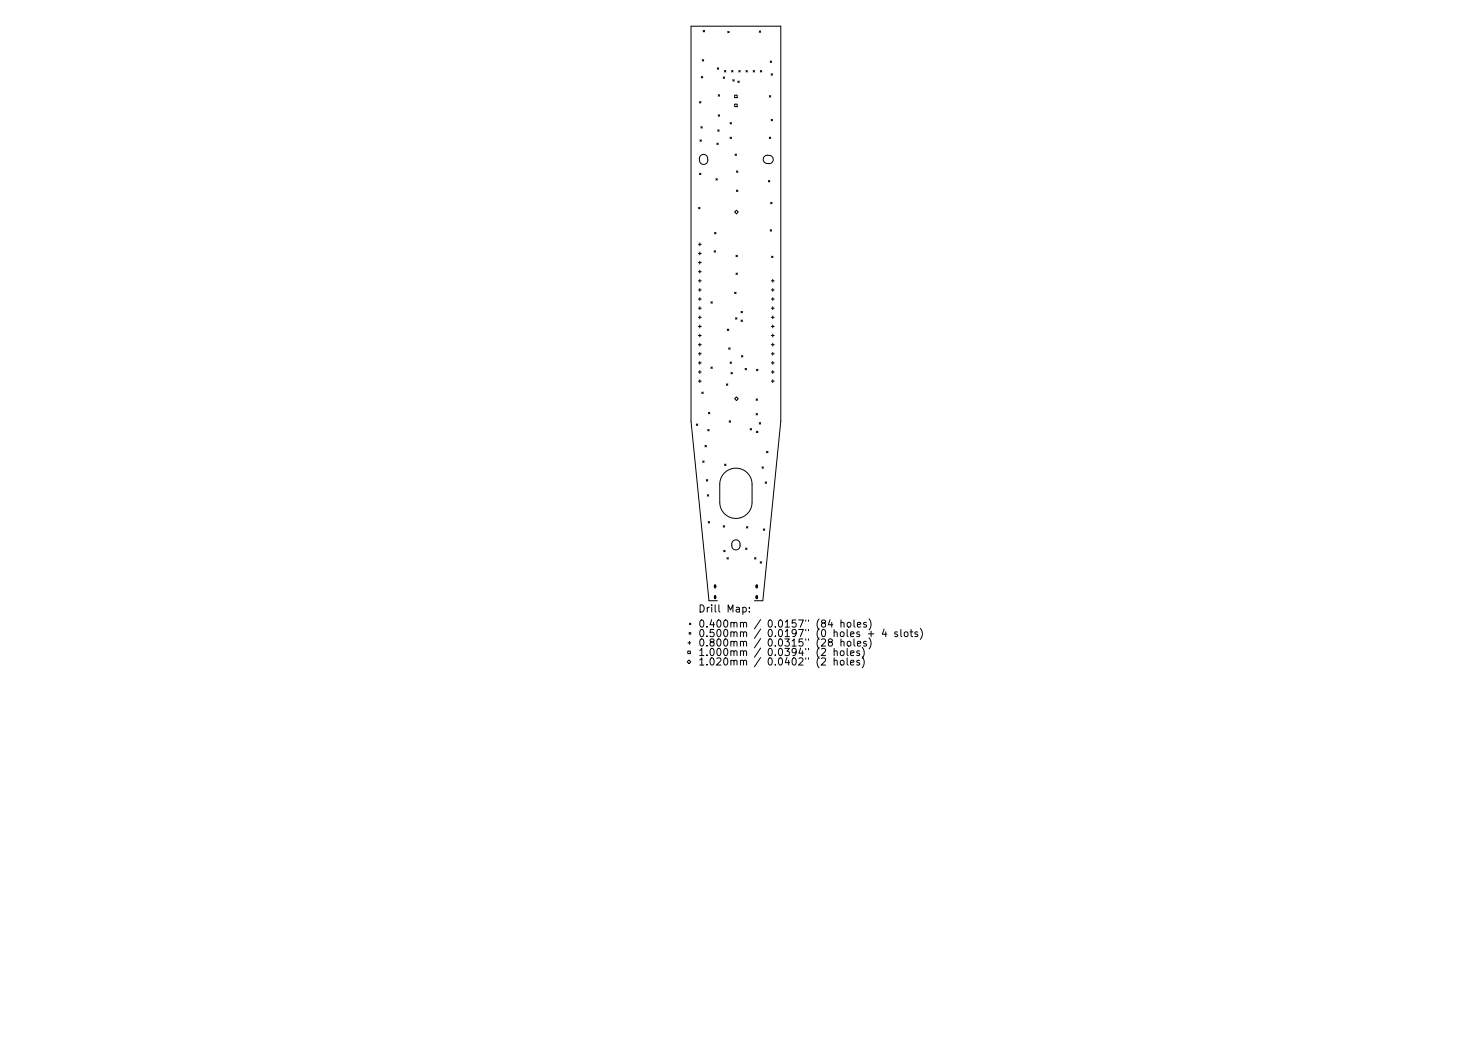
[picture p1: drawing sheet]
<svg xmlns="http://www.w3.org/2000/svg" width="297mm" height="210mm" viewBox="0 0 297 210" stroke-linecap="round" stroke-linejoin="round" font-family="sans-serif">
<defs><g id="words">
<g font-size="2">
<text x="140.9" y="123.6">Drill Map:</text>
<text x="140.9" y="126.6">0.400mm / 0.0157&quot; (84 holes)</text>
<text x="140.9" y="128.5">0.500mm / 0.0197&quot; (0 holes + 4 slots)</text>
<text x="140.9" y="130.4">0.800mm / 0.0315&quot; (28 holes)</text>
<text x="140.9" y="132.4">1.000mm / 0.0394&quot; (2 holes)</text>
<text x="140.9" y="134.3">1.020mm / 0.0402&quot; (2 holes)</text>
</g>
</g></defs>
<g fill="none" stroke="#000" stroke-width=".2">
<path d="M141.5 15.4l.3 .3M141.7 12l.3 .3M141.8 15.4l-.3 .3M141.9 6.1l.3 .3M142 12l-.3 .3M142.2 6.1l-.3 .3M144.7 13.7l.3 .3M144.9 19.1l.3 .3M145 13.7l-.3 .3M145.2 19.1l-.3 .3M145.9 15.5l.3 .3M146.2 14.2l.3 .3"/>
<path d="M146.2 15.5l-.3 .3M146.5 14.2l-.3 .3M146.9 6.3l.2 .3M147.1 6.3l-.2 .3M147.6 14.2l.3 .3M147.9 16.1l.3 .3M147.9 14.2l-.3 .3M148.2 16.1l-.3 .3M148.2 19.2h.6v.5h-.6zM148.9 16.4l.3 .2M149.1 14.2l.3 .3M149.2 16.4l-.3 .2"/>
<path d="M149.4 14.2l-.3 .3M150.5 14.2l.3 .3M150.8 14.2l-.3 .3M152 14.2l.3 .3M152.3 14.2l-.3 .3M153.2 6.2l.3 .3M153.4 14.2l.3 .3M153.5 6.2l-.3 .3M153.7 14.2l-.3 .3M155.2 19.3l.3 .3M155.4 12.3l.3 .3M155.5 19.3l-.3 .3"/>
<path d="M155.6 14.9l.3 .3M155.7 12.3l-.3 .3M155.9 14.9l-.3 .3M141.2 20.5l.2 .3M141.2 34.9l.2 .3M141.2 28.2l.3 .3M141.4 31.4a.83 .83 0 0 1 .9-.2 .83 .83 0 0 1 .5 .7v.4a.83 .83 0 0 1-.7 .9 .83 .83 0 0 1-.9-.8l-.1-.6zM141.4 25.6l.3 .2M141.4 20.5l-.2 .3M141.4 34.9l-.2 .3M141.5 28.2l-.3 .3M141.7 25.6l-.3 .2"/>
<path d="M144.5 36l.3 .3M144.7 28.9l.2 .3M144.8 36l-.3 .3M144.8 26.2l.3 .3M144.9 23.2l.3 .3M144.9 28.9l-.2 .3M145.1 26.2l-.3 .3M145.2 23.2l-.3 .3M147.3 24.7l.3 .3M147.3 27.7l.3 .3M147.6 24.7l-.3 .3M147.6 27.7l-.3 .3"/>
<path d="M148.2 21h.6v.5h-.6zM148.3 31.1l.3 .3M148.6 34.5l.3 .3M148.6 38.3l.3 .3M148.6 31.1l-.3 .3M148.9 34.5l-.3 .3M148.9 38.3l-.3 .3M154.2 31.6l.5-.3 .6 .1a.83 .83 0 0 1 .7 .9 .83 .83 0 0 1-.9 .7h-.3a.83 .83 0 0 1-.7-.6 .83 .83 0 0 1 .1-.8zM155 36.4l.3 .3M155.2 27.7l.3 .3M155.3 36.4l-.3 .3M155.5 27.7l-.3 .3"/>
<path d="M155.6 24.1l.3 .3M155.9 24.1l-.3 .3M140.9 49.3h.6M140.9 51.1h.6M140.9 53h.6M140.9 54.8h.6M140.9 56.7h.6M140.9 58.5h.6M141 41.8l.3 .3M141.2 49v.6M141.2 50.9v.5M141.2 52.7v.6"/>
<path d="M141.2 54.5v.6M141.2 56.4v.6M141.2 58.2v.6M141.3 41.8l-.3 .3M144.1 50.6l.3 .3M144.2 46.9l.3 .3M144.4 50.6l-.3 .3M144.5 46.9l-.3 .3M148.2 42.8l.4-.4 .4 .4-.4 .4zM148.2 59l.3 .3M148.5 51.5l.3 .3M148.5 55.1l.3 .3"/>
<path d="M148.5 59l-.3 .3M148.8 51.5l-.3 .3M148.8 55.1l-.3 .3M155.4 46.4l.3 .2M155.5 40.8l.3 .3M155.7 56.7h.5M155.7 58.5h.5M155.7 51.7l.3 .3M155.7 46.4l-.3 .2M155.8 40.8l-.3 .3M155.9 56.4v.6M155.9 58.2v.6"/>
<path d="M156 51.7l-.3 .3M140.9 60.3h.6M140.9 62.2h.6M140.9 64h.6M140.9 65.9h.6M140.9 67.7h.6M140.9 69.5h.6M140.9 71.4h.6M140.9 73.2h.6M140.9 75.1h.6M140.9 76.9h.6M141.2 60.1v.5"/>
<path d="M141.2 61.9v.6M141.2 63.7v.6M141.2 65.6v.6M141.2 67.4v.6M141.2 69.3v.5M141.2 71.1v.6M141.2 72.9v.6M141.2 74.8v.6M141.2 76.6v.6M141.6 79.1l.3 .3M141.9 79.1l-.3 .3M143.5 60.9l.2 .3"/>
<path d="M143.5 74.1l.2 .2M143.7 60.9l-.2 .3M143.7 74.1l-.2 .2M146.6 77.5l.3 .2M146.8 66.4l.3 .3M146.9 77.5l-.3 .2M147 70.2l.3 .3M147.1 66.4l-.3 .3M147.3 73l.3 .3M147.3 70.2l-.3 .3M147.5 75.2l.3 .2M147.6 73l-.3 .3"/>
<path d="M147.8 75.2l-.3 .2M148.4 64.1l.3 .3M148.7 64.1l-.3 .3M149.5 62.8l.3 .3M149.5 64.6l.3 .3M149.6 71.8l.3 .2M149.8 62.8l-.3 .3M149.8 64.6l-.3 .3M149.9 71.8l-.3 .2M150.4 74.3l.2 .3M150.6 74.3l-.2 .3M152.7 74.5l.2 .3"/>
<path d="M152.9 74.5l-.2 .3M155.7 60.3h.5M155.7 62.2h.5M155.7 64h.5M155.7 65.9h.5M155.7 67.7h.5M155.7 69.5h.5M155.7 71.4h.5M155.7 73.2h.5M155.7 75.1h.5M155.7 76.9h.5M155.9 60.1v.5"/>
<path d="M155.9 61.9v.6M155.9 63.7v.6M155.9 65.6v.6M155.9 67.4v.6M155.9 69.3v.5M155.9 71.1v.6M155.9 72.9v.6M155.9 74.8v.6M155.9 76.6v.6M140.5 85.6l.3 .2M140.8 85.6l-.3 .2M141.8 93l.3 .3"/>
<path d="M142.1 93l-.3 .3M142.3 89.9l.2 .3M142.5 96.8l.3 .3M142.5 89.9l-.2 .3M142.7 99.8l.3 .3M142.8 86.7l.3 .2M142.8 96.8l-.3 .3M143 83.2l.2 .3M143 99.8l-.3 .3M143.1 86.7l-.3 .2M143.2 83.2l-.2 .3M146.2 95.4a3.3 3.3 0 0 1 3.5-.7 3.3 3.3 0 0 1 2.1 3v3.7a3.3 3.3 0 0 1-3.3 3.2 3.3 3.3 0 0 1-3.3-3.2v-3.7a3.3 3.3 0 0 1 1-2.3z"/>
<path d="M146.2 93.7l.3 .2M146.5 93.7l-.3 .2M147.1 84.9l.3 .3M147.4 84.9l-.3 .3M148.2 80.5l.4-.4 .4 .4-.4 .3zM151.4 86.5l.3 .3M151.7 86.5l-.3 .3M152.6 80.5l.3 .3M152.6 83.4l.3 .3M152.6 87l.3 .3M152.9 80.5l-.3 .3M152.9 83.4l-.3 .3"/>
<path d="M152.9 87l-.3 .3M153.2 85.3l.3 .3M153.5 85.3l-.3 .3M153.8 94.2l.3 .3M154.1 94.2l-.3 .3M154.4 97.2l.3 .3M154.7 91.1l.3 .3M154.7 97.2l-.3 .3M155 91.1l-.3 .3M142.9 105.2l.3 .3M143.2 105.2l-.3 .3M144.2 118l.2 .1-.1 .5h-.1z"/>
<path d="M145.9 106.1l.3 .3M146 111l.3 .3M146.2 106.1l-.3 .3M146.3 111l-.3 .3M146.7 112.5l.3 .3M147 112.5l-.3 .3M147.9 109.2a.83 .83 0 0 1 .9-.2 .83 .83 0 0 1 .5 .8v.3a.83 .83 0 0 1-.8 .9 .83 .83 0 0 1-.8-.9v-.5zM150.4 110.6l.3 .3M150.6 106.3l.3 .3M150.7 110.6l-.3 .3M150.9 106.3l-.3 .3M152.3 112.5l.3 .3"/>
<path d="M152.6 112.5l-.3 .3M152.6 118l.2 .1-.1 .5h-.1zM153.4 113.3l.3 .3M153.7 113.3l-.3 .3M154 106.7l.3 .3M154.3 106.7l-.3 .3M138.7 133.5l.3-.3 .4 .3-.4 .4zM138.8 131.4h.5v.5h-.5zM138.8 129.7h.6M139.1 125.7l.3 .3M139.1 129.4v.6M139.4 125.7l-.3 .3"/>
<path d="M144.2 120.2l.2 .1-.1 .5-.1-.1zM144.8 121.2h-1.7l-3.7-36.2v-79.7h18.2v79.7l-3.7 36.2h-1.7M149.9 122.6l.4-.1 .3 .3-.1 .6h-.6M151.2 123.4v.1M151.2 122.6v.1M152.6 120.2l.2 .1-.1 .5-.1-.1zM167.4 129.5l-.2-.2v-.2l.2-.2 .4 .1 .2 .2-.1 .2-.6 .2-.1 .2v.4l.2 .2h.3l.3-.3v-.3l-.3-.3M167.5 125l-.3 1.1h.8M168.3 131.5l.2-.2 .4 .1v.9M168.3 133.4l.2-.2 .4 .1v.9M168.3 130.8v1.5M168.3 132.7v1.5"/>
<path d="M169.6 131.5l.2-.2 .5 .2v.5l-.1 .2-.4 .1-.2-.2zM169.6 133.4l.2-.2 .5 .2v.5l-.1 .2-.4 .1-.2-.1zM169.7 125.7l.2-.1h.4v.9M169.7 129.5l.2-.1 .4 .1v.9M169.7 125.1v1.4M169.7 128.9v1.5M170.9 130.8v1.3l.3 .2M170.9 132.7v1.3l.3 .2M171 125.7l.2-.1 .4 .1 .1 .6-.1 .2h-.4l-.2-.1zM171 129.5l.2-.1 .4 .1 .1 .6-.1 .2-.4 .1-.2-.2zM171.6 131.8l.7-.1v-.3l-.5-.1-.2 .2 .1 .7h.6M171.6 133.7l.7-.1v-.3l-.5-.1-.2 .2 .1 .7h.6"/>
<path d="M172.3 125.1v1.2l.2 .2M172.3 128.9v1.3l.2 .2M173 126.1l.7-.2-.1-.3h-.4l-.2 .2 .1 .7h.5M173 129.9l.7-.1-.1-.3-.4-.1-.2 .2 .1 .7h.5M173.4 131.4l-.3-.1-.2 .2v.2l.5 .2v.3h-.5M173.4 133.3l-.3-.1-.2 .2v.2l.5 .2v.3h-.5M174 130.6a1.66 1.66 0 0 1 0 2.2M174 132.5a1.66 1.66 0 0 1 0 2.2M174.8 125.6h-.3l-.2 .2v.2l.5 .1v.4h-.5M174.8 129.5l-.3-.1-.2 .2v.2l.5 .2v.3h-.5M175.2 127.9h1.1M175.4 124.9a1.66 1.66 0 0 1 0 2.2"/>
<path d="M175.4 128.7a1.66 1.66 0 0 1 0 2.2M175.8 127.4v1.1M178.4 126.9l-.3 1.1h.9M178.7 127.5v1M181.1 127.6l-.4-.1-.2 .2 .1 .2 .5 .1v.4h-.6M181.8 127v1.3l.2 .2M182.6 127.6l.4-.1 .2 .3v.4l-.2 .3-.4-.1-.1-.2zM183.6 127.5h.6M183.9 127v1.3l.3 .2M185.2 127.6l-.4-.1-.2 .2 .1 .2 .5 .1v.4h-.6M185.7 126.8a1.66 1.66 0 0 1 0 2.2"/>
<circle cx="144.3" cy="118.3" r=".18"/>
<circle cx="152.7" cy="118.3" r=".18"/>
<circle cx="139.2" cy="127.8" r=".18"/>
<circle cx="144.3" cy="120.5" r=".18"/>
<circle cx="152.7" cy="120.5" r=".18"/>
</g>
<use href="#words"/>
</svg>
